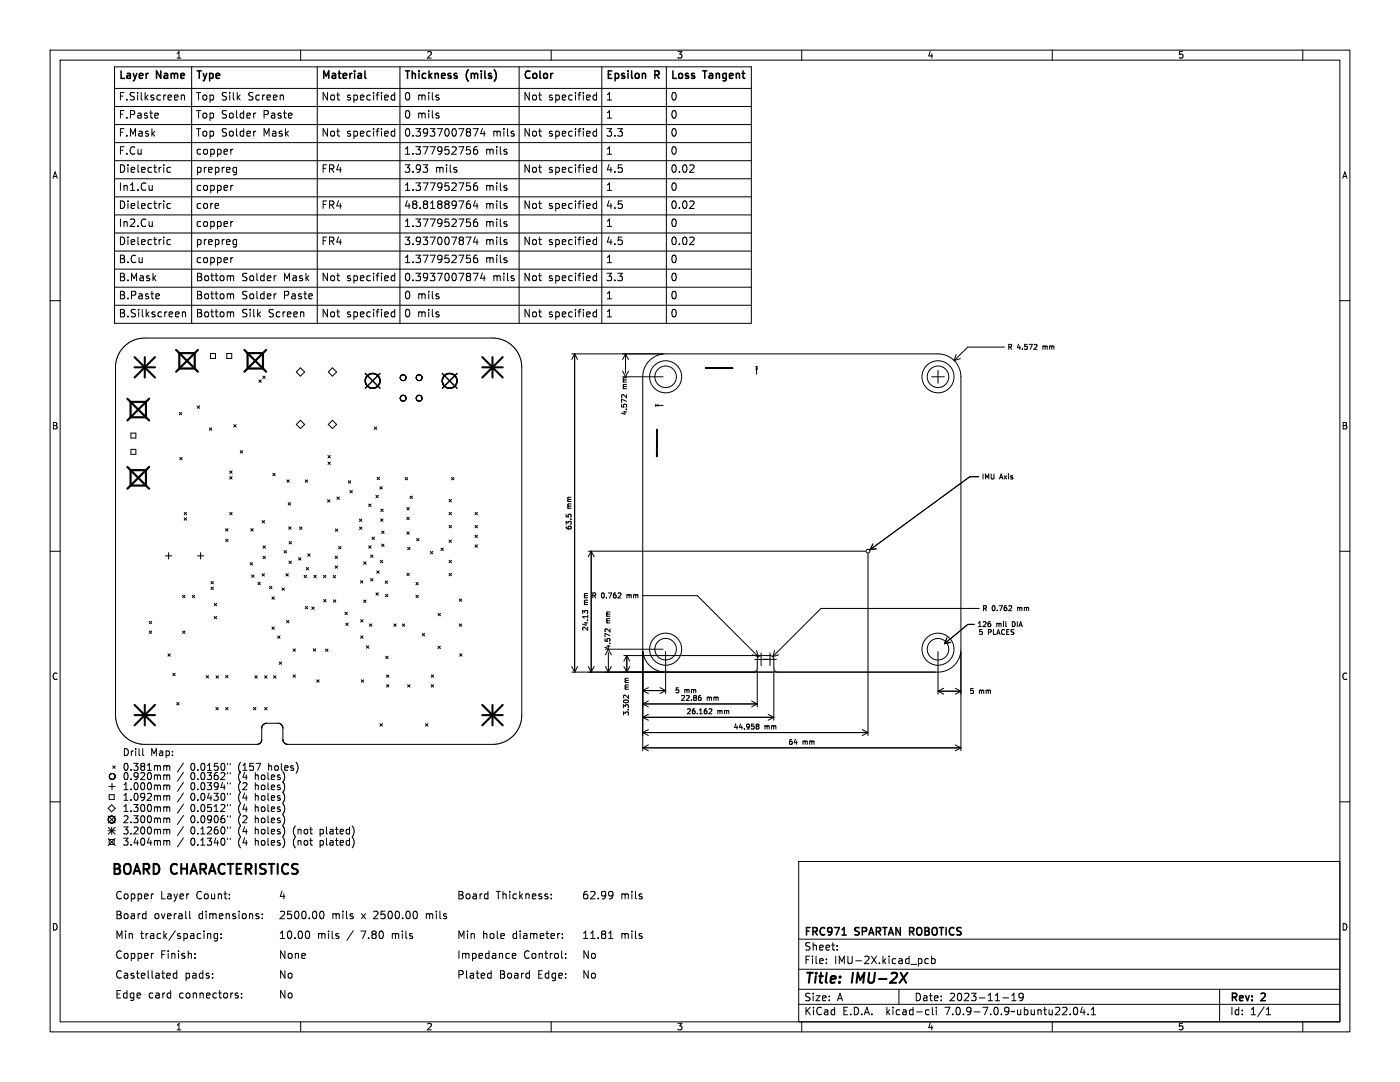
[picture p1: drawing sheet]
<svg xmlns="http://www.w3.org/2000/svg" width="279mm" height="216mm" viewBox="0 0 279 216" stroke-linecap="round" stroke-linejoin="round" font-family="sans-serif">
<defs><g id="words">
<g font-size="2.8">
<text x="22.1" y="175.5">BOARD</text>
<text x="34.2" y="175.5">CHARACTERISTICS</text>
<text x="160.4" y="196.8">Title:</text>
<text x="170.1" y="196.8">IMU-2X</text>
</g>
<g font-size="2.1">
<text x="23.6" y="16.5">Layer</text>
<text x="31.3" y="16.5">Name</text>
<text x="39" y="16.5">Type</text>
<text x="64.1" y="16.5">Material</text>
<text x="80.6" y="16.5">Thickness</text>
<text x="93.1" y="16.5">(mils)</text>
<text x="104.4" y="16.5">Color</text>
<text x="120.9" y="16.5">Epsilon</text>
<text x="130.7" y="16.5">R</text>
<text x="133.7" y="16.5">Loss</text>
<text x="140.5" y="16.5">Tangent</text>
<text x="23.6" y="20.2">F.Silkscreen</text>
<text x="23.6" y="23.8">F.Paste</text>
<text x="39" y="23.8">Top Solder</text>
<text x="39" y="20.2">Top Silk</text>
<text x="49.3" y="20.2">Screen</text>
<text x="52.3" y="23.8">Paste</text>
<text x="64.1" y="20.2">Not</text>
<text x="69" y="20.2">specified</text>
<text x="80.6" y="23.8">0 mils</text>
<text x="80.6" y="20.2">0 mils</text>
<text x="104.4" y="20.2">Not</text>
<text x="109.3" y="20.2">specified</text>
<text x="120.9" y="23.8">1</text>
<text x="120.9" y="20.2">1</text>
<text x="133.7" y="23.8">0</text>
<text x="133.7" y="20.2">0</text>
<text x="23.6" y="27.4">F.Mask</text>
<text x="39" y="27.4">Top Solder</text>
<text x="52.3" y="27.4">Mask</text>
<text x="64.1" y="27.4">Not</text>
<text x="69" y="27.4">specified</text>
<text x="80.6" y="27.4">0.3937007874</text>
<text x="98.1" y="27.4">mils</text>
<text x="104.4" y="27.4">Not</text>
<text x="109.3" y="27.4">specified</text>
<text x="120.9" y="27.4">3.3</text>
<text x="133.7" y="27.4">0</text>
<text x="23.6" y="31">F.Cu</text>
<text x="23.6" y="34.6">Dielectric</text>
<text x="39" y="31">copper</text>
<text x="39" y="34.6">prepreg</text>
<text x="64.1" y="34.6">FR4</text>
<text x="80.6" y="31">1.377952756</text>
<text x="80.6" y="34.6">3.93</text>
<text x="86.7" y="34.6">mils</text>
<text x="96.7" y="31">mils</text>
<text x="104.4" y="34.6">Not</text>
<text x="109.3" y="34.6">specified</text>
<text x="120.9" y="34.6">4.5</text>
<text x="120.9" y="31">1</text>
<text x="133.7" y="31">0</text>
<text x="133.7" y="34.6">0.02</text>
<text x="23.6" y="38.2">In1.Cu</text>
<text x="23.6" y="41.8">Dielectric</text>
<text x="39" y="38.2">copper</text>
<text x="39" y="41.8">core</text>
<text x="64.1" y="41.8">FR4</text>
<text x="80.6" y="41.8">48.81889764</text>
<text x="80.6" y="38.2">1.377952756</text>
<text x="96.7" y="41.8">mils</text>
<text x="96.7" y="38.2">mils</text>
<text x="104.4" y="41.8">Not</text>
<text x="109.3" y="41.8">specified</text>
<text x="120.9" y="38.2">1</text>
<text x="120.9" y="41.8">4.5</text>
<text x="133.7" y="41.8">0.02</text>
<text x="133.7" y="38.2">0</text>
<text x="23.6" y="45.4">In2.Cu</text>
<text x="39" y="45.4">copper</text>
<text x="80.6" y="45.4">1.377952756</text>
<text x="96.7" y="45.4">mils</text>
<text x="120.9" y="45.4">1</text>
<text x="133.7" y="45.4">0</text>
<text x="23.6" y="52.6">B.Cu</text>
<text x="23.6" y="49">Dielectric</text>
<text x="39" y="52.6">copper</text>
<text x="39" y="49">prepreg</text>
<text x="64.1" y="49">FR4</text>
<text x="80.6" y="49">3.937007874</text>
<text x="80.6" y="52.6">1.377952756</text>
<text x="96.7" y="49">mils</text>
<text x="96.7" y="52.6">mils</text>
<text x="104.4" y="49">Not</text>
<text x="109.3" y="49">specified</text>
<text x="120.9" y="52.6">1</text>
<text x="120.9" y="49">4.5</text>
<text x="133.7" y="49">0.02</text>
<text x="133.7" y="52.6">0</text>
<text x="23.6" y="56.3">B.Mask</text>
<text x="23.6" y="59.9">B.Paste</text>
<text x="39" y="59.9">Bottom</text>
<text x="39" y="56.3">Bottom</text>
<text x="48.1" y="59.9">Solder</text>
<text x="48.1" y="56.3">Solder</text>
<text x="56.4" y="59.9">Paste</text>
<text x="56.4" y="56.3">Mask</text>
<text x="64.1" y="56.3">Not</text>
<text x="69" y="56.3">specified</text>
<text x="80.6" y="59.9">0 mils</text>
<text x="80.6" y="56.3">0.3937007874</text>
<text x="98.1" y="56.3">mils</text>
<text x="104.4" y="56.3">Not</text>
<text x="109.3" y="56.3">specified</text>
<text x="120.9" y="59.9">1</text>
<text x="120.9" y="56.3">3.3</text>
<text x="133.7" y="56.3">0</text>
<text x="133.7" y="59.9">0</text>
<text x="23.6" y="63.5">B.Silkscreen</text>
<text x="39" y="63.5">Bottom</text>
<text x="48.1" y="63.5">Silk</text>
<text x="53.4" y="63.5">Screen</text>
<text x="64.1" y="63.5">Not</text>
<text x="69" y="63.5">specified</text>
<text x="80.6" y="63.5">0 mils</text>
<text x="104.4" y="63.5">Not</text>
<text x="109.3" y="63.5">specified</text>
<text x="120.9" y="63.5">1</text>
<text x="133.7" y="63.5">0</text>
<text x="22.9" y="179.9">Copper</text>
<text x="32.1" y="179.9">Layer</text>
<text x="39.5" y="179.9">Count:</text>
<text x="55.5" y="179.9">4</text>
<text x="91.1" y="179.9">Board</text>
<text x="99" y="179.9">Thickness:</text>
<text x="116" y="179.9">62.99</text>
<text x="123.9" y="179.9">mils</text>
<text x="22.9" y="183.9">Board</text>
<text x="30.8" y="183.9">overall</text>
<text x="39.9" y="183.9">dimensions:</text>
<text x="55.5" y="183.9">2500.00</text>
<text x="66.2" y="183.9">mils</text>
<text x="72.4" y="183.9">x</text>
<text x="75.1" y="183.9">2500.00</text>
<text x="85.8" y="183.9">mils</text>
<text x="22.9" y="187.8">Min</text>
<text x="22.9" y="191.8">Copper</text>
<text x="28.1" y="187.8">track/spacing:</text>
<text x="32.1" y="191.8">Finish:</text>
<text x="55.5" y="191.8">None</text>
<text x="55.5" y="187.8">10.00</text>
<text x="63.4" y="187.8">mils</text>
<text x="69.5" y="187.8">/</text>
<text x="72.6" y="187.8">7.80</text>
<text x="79" y="187.8">mils</text>
<text x="91.1" y="191.8">Impedance</text>
<text x="91.1" y="187.8">Min</text>
<text x="96.3" y="187.8">hole</text>
<text x="102.6" y="187.8">diameter:</text>
<text x="104.5" y="191.8">Control:</text>
<text x="116" y="187.8">11.81</text>
<text x="116" y="191.8">No</text>
<text x="123.9" y="187.8">mils</text>
<text x="160.4" y="189.9">Sheet:</text>
<text x="160.4" y="187.1">FRC971</text>
<text x="170.7" y="187.1">SPARTAN ROBOTICS</text>
<text x="22.9" y="195.7">Castellated</text>
<text x="36.9" y="195.7">pads:</text>
<text x="55.5" y="195.7">No</text>
<text x="91.1" y="195.7">Plated</text>
<text x="99.7" y="195.7">Board</text>
<text x="107.6" y="195.7">Edge:</text>
<text x="116" y="195.7">No</text>
<text x="160.4" y="192.6">File:</text>
<text x="166.5" y="192.6">IMU-2X.kicad_pcb</text>
<text x="22.9" y="199.7">Edge</text>
<text x="29.7" y="199.7">card</text>
<text x="36" y="199.7">connectors:</text>
<text x="55.5" y="199.7">No</text>
<text x="160.4" y="202.8">KiCad</text>
<text x="160.4" y="200">Size:</text>
<text x="167" y="200">A</text>
<text x="168.1" y="202.8">E.D.A.</text>
<text x="177" y="202.8">kicad-cli</text>
<text x="182.4" y="200">Date:</text>
<text x="188.9" y="202.8">7.0.9-7.0.9~ubuntu22.04.1</text>
<text x="189.4" y="200">2023-11-19</text>
<text x="245.4" y="200.2">Rev:</text>
<text x="245.4" y="202.8">Id:</text>
<text x="249.5" y="202.8">1/1</text>
<text x="251.8" y="200.2">2</text>
</g>
<g font-size="1.8">
<text x="35" y="11.9">1</text>
<text x="85" y="11.9">2</text>
<text x="135" y="11.9">3</text>
<text x="185" y="11.9">4</text>
<text x="235" y="11.9">5</text>
<text x="10.3" y="35.9">A</text>
<text x="267.7" y="35.9">A</text>
<text x="10.3" y="85.9">B</text>
<text x="267.7" y="85.9">B</text>
<text x="10.3" y="135.9">C</text>
<text x="267.7" y="135.9">C</text>
<text x="10.3" y="185.9">D</text>
<text x="267.7" y="185.9">D</text>
<text x="35" y="205.8">1</text>
<text x="85" y="205.8">2</text>
<text x="135" y="205.8">3</text>
<text x="185" y="205.8">4</text>
<text x="235" y="205.8">5</text>
</g>
<g font-size="1.4">
<text x="201" y="70">R</text>
<text x="203" y="70">4.572</text>
<text x="208.3" y="70">mm</text>
<text x="125.3" y="77.7" transform="rotate(-90 125.3 77.7)">mm</text>
<text x="125.3" y="83" transform="rotate(-90 125.3 83)">4.572</text>
<text x="195.8" y="95.8">IMU</text>
<text x="199.5" y="95.8">Axis</text>
<text x="114.3" y="101.5" transform="rotate(-90 114.3 101.5)">mm</text>
<text x="114.3" y="105.9" transform="rotate(-90 114.3 105.9)">63.5</text>
<text x="117.9" y="119.6">R</text>
<text x="120" y="119.6">0.762</text>
<text x="125.3" y="119.6">mm</text>
<text x="117.6" y="120.7" transform="rotate(-90 117.6 120.7)">mm</text>
<text x="122" y="124.4" transform="rotate(-90 122 124.4)">mm</text>
<text x="195" y="125.3">126</text>
<text x="195.9" y="122.1">R</text>
<text x="197.9" y="122.1">0.762</text>
<text x="198.8" y="125.3">mil</text>
<text x="202.2" y="125.3">DIA</text>
<text x="203.2" y="122.1">mm</text>
<text x="117.6" y="126" transform="rotate(-90 117.6 126)">24.13</text>
<text x="122" y="129.7" transform="rotate(-90 122 129.7)">4.572</text>
<text x="195.2" y="126.7">5</text>
<text x="197.2" y="126.7">PLACES</text>
<text x="125.7" y="137.7" transform="rotate(-90 125.7 137.7)">mm</text>
<text x="125.7" y="143" transform="rotate(-90 125.7 143)">3.302</text>
<text x="134.6" y="138.5">5</text>
<text x="135.7" y="140">22.86</text>
<text x="136.6" y="138.5">mm</text>
<text x="136.9" y="142.7">26.162</text>
<text x="141" y="140">mm</text>
<text x="143.1" y="142.7">mm</text>
<text x="193.4" y="138.6">5</text>
<text x="195.4" y="138.6">mm</text>
<text x="146.3" y="145.8">44.958</text>
<text x="152.5" y="145.8">mm</text>
<text x="157.2" y="148.8">64</text>
<text x="160.1" y="148.8">mm</text>
</g>
</g></defs>
<g fill="none" stroke="#000" stroke-width=".2">
<path d="M10 10h259.4v195.9h-259.4zM12 12h255.4v191.9h-255.4zM22.9 13.3h127v51.2h-127zM22.9 17.6h127M36.2 19.1l.2-.1h.3l.1 1M36.2 19v1M38.2 13.3v51.2M56.5 19l.1 1M60 10v2M63.3 13.3v51.2M78.8 18.5v1.5M78.8 19h-.5l-.2 .2 .1 .7h.6"/>
<path d="M79.8 13.3v51.2M87.4 19.5l.2 .2-.2 .3M87.4 19h.2M103.6 13.3v51.2M110 10v2M119.1 19h-.5l-.3 .2 .2 .7h.6M119.1 18.5v1.5M120.1 13.3v51.2M133 13.3v51.2M160 10v2M210 10v2M260 10v2"/>
<path d="M22.9 21.2h127M22.9 28.5h127M22.9 35.7h127M22.9 39.3h127M22.9 32.1h127M22.9 24.9h127M30.4 37v1M30.4 37.8l-.1 .1M31.4 22.6l.2 .3-.7 .2M31.5 23.5l-.1 .1M34 33.5l-.4-.1-.3 .3 .2 .6h.5M46.5 37l-.4 .3"/>
<path d="M46.5 29.8l-.4 .3M46.8 33.4l.4 .1M47.2 33.4v1.2l-.1 .2-.4 .1M47.2 34.3l-.4 .1M51.1 22.6l-.4 .1M51.1 26.2l-.4 .1M58.2 22.6l.1 .3-.7 .2M78.8 25.7v1.5M78.8 26.2h-.5l-.2 .3 .1 .6h.6M84.4 32.9h.9l-.5 .6M85.3 33.6v.6M87.4 23.1l.2 .2-.2 .3"/>
<path d="M87.4 22.6h.2M91 33.9l.2 .2-.2 .3M91 33.4l.1 .1M93.1 36.5h.7M93.1 29.3h.7M93.3 29.8h.3l.3 .3-.1 .5-.5 .2M93.3 37.1h.3l.3 .2-.1 .6-.5 .1M94.4 25.7h1l-.6 1.5M95.2 29.3h-.4a1.01 1.01 0 0 0 0 1.5l.5-.2v-.5l-.2-.3h-.3l-.3 .3M95.2 36.5l-.4 .1a1.01 1.01 0 0 0 0 1.4l.5-.2v-.5l-.2-.2h-.3l-.3 .2M96.3 25.6l-.4 1.1h.9M96.6 26.2v1"/>
<path d="M101 30.3l.2 .2-.2 .3M101 37.5l.2 .2-.2 .3M101 37l.1 .1M101 29.8h.1M102.4 26.7l.2 .2-.2 .3M102.4 26.2h.2M119.1 26.2h-.5l-.3 .3 .2 .6h.6M119.1 25.7v1.5M119.1 32.9v1.5M119.1 33.5l-.5-.1-.3 .3 .2 .6h.6M138.4 33l.1 .2-.1 .3-.8 .9h.9M10 60h2"/>
<path d="M22.9 42.9h127M22.9 57.3h127M22.9 50.1h127M22.9 53.7h127M22.9 46.5h127M30.4 44.2v1M30.4 45.1h-.1M31.3 58.6l.4 .1 .1 .3-.7 .1M31.7 59.6h-.4M34 40.7l-.4-.1-.3 .3 .2 .6h.5M34 47.9l-.4-.1-.3 .3 .2 .6h.5M46.2 58.6l.4 .2v.8"/>
<path d="M46.2 55l.4 .2v.8M46.5 51.4l-.4 .3M46.5 44.2l-.4 .3M46.8 47.8l.4 .1M47.2 47.8v1.2l-.1 .2-.4 .1M47.2 48.7l-.4 .1M55.1 58.6l-.3 .2M55.1 55l-.3 .2M62.3 58.7v.3l-.7 .1M78.8 54.5v1.5M78.8 55.1l-.5-.1-.2 .3 .1 .6h.6M87.4 59.1l.2 .2-.2 .3"/>
<path d="M87.4 58.6l.2 .1M93 47.3h1l-.7 1.5M93.1 43.7h.7M93.1 50.9h.7M93.3 44.3h.3l.3 .3-.1 .5-.5 .1M93.3 51.5h.3l.3 .3-.1 .5-.5 .1M93.3 40.7h.5l.1 .3-.1 .5-.5 .1M93.8 40.1l-.5 .1M94.4 54.5h1l-.6 1.5M94.8 47.2l-.3 1.1h.9M94.8 40l-.3 1.1h.9M95.2 43.7l-.4 .1a1.01 1.01 0 0 0 0 1.4l.5-.1v-.5l-.2-.3h-.5l-.1 .3"/>
<path d="M95.2 50.9l-.4 .1a1.01 1.01 0 0 0 0 1.4l.5-.1v-.5l-.2-.3h-.3l-.3 .3M95.2 40.6v1M95.2 47.8v1M96.3 54.4l-.4 1.1h.9M96.6 55v1M101 44.7l.2 .2-.2 .3M101 48.3l.2 .2-.2 .3M101 41.1l.2 .2-.2 .3M101 51.9l.2 .2-.2 .3M101 44.2l.1 .1M101 40.6l.1 .1M101 47.8l.1 .1"/>
<path d="M101 51.4l.1 .1M102.4 55.5l.2 .2-.2 .3M102.4 55l.2 .1M119.1 40.7l-.5-.1-.3 .3 .2 .6h.6M119.1 55.1l-.5-.1-.3 .3 .2 .6h.6M119.1 40.1v1.5M119.1 47.3v1.5M119.1 54.5v1.5M119.1 47.9l-.5-.1-.3 .3 .2 .6h.6M138.4 40.2l.1 .2-.1 .3-.8 .9h.9M138.4 47.4l.1 .2-.1 .4-.8 .8h.9M267.4 60h2"/>
<path d="M22.9 60.9h127M36.4 62.2v1M36.4 62.4l.2-.2 .4 .1v.9M42 70.5h1v1h-1zM45.3 70.5h.9v1h-.9zM46.2 62.2l.4 .2v.8M51.7 75.8l.5 .5M52.2 75.8l-.5 .5M52.4 75l.5 .5M52.9 75l-.5 .5M60 73.4l.8 .8-.8 .9-.9-.9zM60.6 62.3v.9"/>
<path d="M66.3 73.4l.9 .8-.9 .9-.8-.9zM78.8 62.3l-.5-.1-.2 .3 .1 .7h.6M78.8 61.7v1.5M79.9 75.4h.1M79.9 79.5h.1M79.9 75.4v.1M79.9 79.4v.1M79.9 75.3v.1M79.9 79.5v.1M79.9 75.5h.1M79.9 79.4h.1M79.9 75.3h.1"/>
<path d="M79.9 79.6h.1M79.9 79.3v.1M79.9 79.6v.1M79.9 79.3h.1M79.9 75.2v.1M79.9 75.5v.1M79.9 79.7h.1M79.9 75.6h.1M79.9 75.1v.1M79.9 79.2v.1M79.9 75.1h.1M79.9 79.2h.1"/>
<path d="M79.9 75.6v.1M79.9 79.7l.1 .1M79.9 75.7h.1M80 75.1h-.1M80 75v.1M80 79.1l-.1 .1M80 75.7h.1M80 75h.1M80 79.8h.1M80 79.8l.1 .1M80 79.1h.1M80 75.7v.1"/>
<path d="M80 75.8h.1M80.1 74.9l-.1 .1M80.1 74.9h.1M80.1 79l-.1 .1M80.1 79.9h.1M80.1 75.8v.1M80.1 75.9h.1M80.1 79h.1M80.1 79.9l.1 .1M80.2 74.9h-.1M80.2 75.9h.1M80.2 74.9h.1"/>
<path d="M80.2 78.9l-.1 .1M80.2 80h.1M80.2 78.9h.1M80.2 74.8v.1M80.3 75.9h.1M80.3 78.9h-.1M80.3 78.9h.1M80.3 74.8h-.1M80.3 75.9l.1 .1M80.3 74.8h.1M80.4 76h.1M80.4 78.9h-.1"/>
<path d="M80.4 74.8h-.1M80.4 78.9h.1M80.4 74.8h.1M80.5 78.9h.1M80.5 74.8h.1M80.5 78.9h-.1M80.5 74.8h-.1M80.5 76h.1M80.6 74.8h.1M80.6 78.9h.1M80.6 75.9l-.1 .1M80.6 75.9h.1"/>
<path d="M80.7 74.8h.1M80.7 78.9h.1M80.7 75.9h-.1M80.7 74.8v.1M80.7 80h-.1M80.7 74.9h.1M80.7 78.9l.1 .1M80.7 80h.1M80.7 75.9h.1M80.8 74.9h.1M80.8 79.9l-.1 .1M80.8 75.8l-.1 .1"/>
<path d="M80.8 79h.1M80.8 75.8h.1M80.8 79l.1 .1M80.8 79.9h.1M80.9 74.9v.1M80.9 75.8h-.1M80.9 75.8h.1M80.9 79.8l-.1 .1M80.9 75.7v.1M80.9 79.1h.1M80.9 79.1l.1 .1M80.9 79.8h.1"/>
<path d="M80.9 75.7h.1M80.9 75h.1M80.9 75l.1 .1M81 75.1h.1M81 75.7h-.1M81 79.7l-.1 .1M81 79.2h.1M81 79.2v.1M81 79.7h.1M81 75.6v.1M81 75.1v.1M81 75.2h.1"/>
<path d="M81 75.5v.1M81 79.6v.1M81 75.5h.1M81 75.2v.1M81 79.3h.1M81 75.3h.1M81 79.6h.1M81 79.3v.1M81 79.5v.1M81 79.4h.1M81 79.4v.1M81 79.5h.1"/>
<path d="M81 75.3v.1M81 75.4v.1M81 75.4h.1M83.1 75.4h.1M83.1 79.5h.1M83.1 75.4v.1M83.1 79.4v.1M83.1 75.3v.1M83.1 75.3h.1M83.1 79.5v.1M83.1 79.4h.1M83.1 75.5h.1"/>
<path d="M83.1 79.6h.1M83.1 79.3v.1M83.1 75.2v.1M83.1 79.6v.1M83.1 79.3h.1M83.1 75.5v.1M83.1 75.2h.1M83.1 75.1v.1M83.1 79.2v.1M83.1 75.6v.1M83.1 79.7h.1M83.1 75.1h.1"/>
<path d="M83.1 75.7h.1M83.1 79.7l.1 .1M83.1 79.2h.1M83.2 75l-.1 .1M83.2 79.1l-.1 .1M83.2 75.7h.1M83.2 75h.1M83.2 79.8h.1M83.2 75.7v.1M83.2 79.8l.1 .1M83.2 79.1h.1M83.2 75.8h.1"/>
<path d="M83.3 74.9l-.1 .1M83.3 79.9h.1M83.3 79l-.1 .1M83.3 75.8h.1M83.3 74.9h.1M83.3 79.9l.1 .1M83.3 75.8l.1 .1M83.3 79h.1M83.4 78.9l-.1 .1M83.4 75.9h.1M83.4 74.9h-.1M83.4 80h.1"/>
<path d="M83.4 78.9h.1M83.4 74.8v.1M83.4 74.8h.1M83.5 78.9h-.1M83.5 75.9h.1M83.5 74.8h-.1M83.5 75.9l.1 .1M83.5 74.8h.1M83.5 78.9h.1M83.6 74.8h-.1M83.6 78.9h-.1M83.6 76h.1"/>
<path d="M83.6 74.8h.1M83.6 78.9h.1M83.7 74.8h.1M83.7 78.9h.1M83.7 76h-.1M83.7 76h.1M83.8 74.8h.1M83.8 75.9l-.1 .1M83.8 78.9h.1M83.8 75.9h.1M83.9 74.8h.1M83.9 74.8v.1"/>
<path d="M83.9 80h-.1M83.9 75.9h-.1M83.9 78.9h.1M83.9 78.9l.1 .1M83.9 75.9h.1M83.9 74.9h.1M83.9 80h.1M84 74.9h.1M84 79.9l-.1 .1M84 75.8l-.1 .1M84 79h.1M84 75.8h.1"/>
<path d="M84 79l.1 .1M84 79.9h.1M84 74.9l.1 .1M84.1 75.8h-.1M84.1 75.8h.1M84.1 75.7v.1M84.1 79.8l-.1 .1M84.1 79.1h.1M84.1 79.1l.1 .1M84.1 75.7h.1M84.1 75h.1M84.1 79.8h.1"/>
<path d="M84.1 75v.1M84.1 75.1h.1M84.2 75.7h-.1M84.2 79.7l-.1 .1M84.2 75.1h.1M84.2 79.2h.1M84.2 79.2v.1M84.2 75.6v.1M84.2 79.7h.1M84.2 75.1v.1M84.2 75.2h.1M84.2 75.5v.1"/>
<path d="M84.2 79.3h.1M84.2 79.6v.1M84.2 75.2v.1M84.2 75.5h.1M84.2 79.6h.1M84.2 75.3h.1M84.2 79.3v.1M84.2 79.5v.1M84.2 79.4h.1M84.2 75.3v.1M84.2 79.4v.1M84.2 79.5h.1"/>
<path d="M84.2 75.4v.1M84.2 75.4h.1M87.4 62.7l.2 .2-.2 .3M87.4 62.2l.2 .1M114.1 70.6h18.2M114.7 70.6v63.5M114.7 70.6l.6 1.1M114.7 70.6l-.6 1.1M119.1 62.3l-.5-.1-.3 .3 .2 .7h.6M119.1 61.7v1.5M124.3 75.2h8M124.3 74.1l.5 1.1 .6-1.1"/>
<path d="M124.8 70.6v3.9M124.8 70.6l.6 1.1M124.8 70.6l-.5 1.1M125 78.8v.6l-.7-.6-.2 .1-.1 .3M140.8 73.4h.1M140.8 73.4v.1M140.8 73.5h.1M140.8 73.3v.1M140.8 73.3h.1M140.9 73.5h.1M140.9 73.4v.1M140.9 73.4h.1"/>
<path d="M141 73.4h.1M141 73.5h.1M141 73.4v.1M141.1 73.4h.1M141.1 73.5h.1M141.1 73.4l.1 .1M141.2 73.5h-.1M141.2 73.5h.1M141.2 73.4v.1M141.3 73.4h.1M141.3 73.3h.1M141.3 73.3v.2"/>
<path d="M141.4 73.4h.1M141.4 73.5h.1M141.4 73.4v.1M141.5 73.3v.2M141.5 73.4h.1M141.6 73.4v.1M141.6 73.4h.1M141.6 73.3v.1M141.6 73.5h.1M141.8 73.3h.1M141.8 73.4v.1M141.8 73.4h.1"/>
<path d="M141.9 73.4h.1M141.9 73.5h.1M141.9 73.3h.1M142 73.4h.1M142 73.3h.1M142.1 73.3h.1M142.1 73.4h.1M142.2 73.4v.1h-.2l.1-.1M142.2 73.4h-.1M142.4 73.4v.1M142.5 73.4v.1M142.5 73.4h.1"/>
<path d="M142.5 73.5h.1M142.6 73.4h.1M142.6 73.5h.1M142.7 73.4h.1M142.7 73.5h.1M142.8 73.3v.1M142.8 73.5h.1M142.9 73.4v.1M142.9 73.4h.1M142.9 73.5h.1M143 73.4v.1M143 73.4h.1"/>
<path d="M143.1 73.5h.1M143.1 73.4h.1M143.1 73.4v.1M143.2 73.4h.1M143.2 73.3v.1M143.2 73.5h.1M143.3 73.5h.1M143.3 73.4h.1M143.3 73.4h-.1M143.4 73.5h.1M143.4 73.4h.1M143.4 73.3v.2"/>
<path d="M143.6 73.3v.2M143.6 73.3h.1M143.6 73.3v.1M143.6 73.5h.1M143.6 73.4v.1M143.6 73.4h.1M143.7 73.4h.1M143.7 73.5h.1M143.8 73.5h.1M143.8 73.4h.1M143.9 73.3v.2M143.9 73.3h.1"/>
<path d="M144 73.4v.1M144 73.4h.1M144 73.5h.1M144.1 73.4v.1M144.1 73.4h.1M144.2 73.4h.1M144.2 73.4v.1M144.2 73.5h.1M144.3 73.5h.1M144.5 73.4v.1M144.6 73.4v.1M144.6 73.3v.1"/>
<path d="M144.6 73.5h.1M144.8 73.4v.1M144.8 73.4h.1M144.9 73.3h.1M144.9 73.3v.2M144.9 73.4h.1M144.9 73.5h.1M145 73.5h.1M145 73.4h.1M145 73.4v.1M145 73.3v.2M145.1 73.4h.1"/>
<path d="M145.1 73.4v.1M145.2 73.3v.2M145.2 73.5h.1M145.2 73.4h.1M145.3 73.4h.1M145.3 73.5h.1M145.3 73.4v.1M145.4 73.4v.1M145.4 73.4h.1M145.5 73.4h.1M145.5 73.4v.1M145.5 73.5h.1"/>
<path d="M145.5 73.4h-.1M145.6 73.4h.1M145.6 73.4h-.1M145.6 73.4v.1M145.6 73.5h.1M145.7 73.4v.1M145.7 73.4h.1M145.7 73.5h.1M145.8 73.4h.1M145.8 73.5h.1M145.8 73.4h-.1M145.8 73.4v.1"/>
<path d="M145.9 73.4h.1M146 73.4v.1M146 73.4h.1M146 73.5h.1M146.1 73.4h-.1M146.1 73.4v.1M146.1 73.5h.1M146.1 73.4h.1M146.2 73.4h.1M146.2 73.3v.2M146.2 73.5h.1M150.9 73.2h.2l-.2 .5h.2z"/>
<path d="M151 73.4v1.3M185.9 75.2h2.6M187.2 73.9v2.6M190.8 70.7l-.4 1.3M191.6 71.6l-1.2 .4M200.5 69.3h-7.4l-2.7 2.7M206.8 68.8l.1 .3-.6 .6h.6M26.1 86.4h1v1h-1zM26.1 89.7h1v1h-1zM35.8 82.3l.5 .5M35.9 91.3l.5 .5M36.3 82.3l-.5 .5"/>
<path d="M36.4 91.3l-.5 .5M39.3 81l.5 .5M39.8 81l-.5 .5M41.8 85.4l.5 .5M42.3 85.4l-.5 .5M45.8 95.1l.5 .5M45.8 94l.5 .5M46.3 95.1l-.5 .5M46.3 94l-.5 .5M46.6 84.7l.5 .5M47.1 84.7l-.5 .5M47.9 89.9l.5 .5"/>
<path d="M48.4 89.9l-.5 .5M54.4 94.5l.5 .4M54.9 94.5l-.5 .4M57.3 95.8l.4 .4M57.7 95.8l-.4 .4M60 83.9l.8 .8-.8 .8-.9-.8zM60.9 95.8l.5 .4M61.4 95.8l-.5 .4M65.4 99.7l.5 .5M65.5 92.2l.4 .5M65.5 90.9l.4 .5M65.9 99.7l-.5 .5"/>
<path d="M65.9 92.2l-.4 .5M65.9 90.9l-.4 .5M66.3 83.9l.9 .8-.9 .8-.8-.8zM67.2 99.2l.5 .4M67.7 99.2l-.5 .4M69.5 95.9l.5 .5M69.8 97.9l.5 .4M70 95.9l-.5 .5M70.3 97.9l-.5 .4M74.7 85.2l.5 .5M75 98.8l.5 .5M75.2 85.2l-.5 .5"/>
<path d="M75.3 95.2l.4 .5M75.5 98.8l-.5 .5M75.7 95.2l-.4 .5M75.8 97.1l.5 .5M76.3 97.1l-.5 .5M80.3 80h.1M80.4 80h.1M80.5 80h.1M80.6 80h-.1M80.6 80h.1M80.9 95.3l.4 .5M81.3 95.3l-.4 .5"/>
<path d="M81.8 99l.5 .5M82.3 99l-.5 .5M83.5 80h.1M83.6 80h.1M83.7 80h-.1M83.7 80h.1M83.8 80h-.1M83.8 80h.1M89.6 99.6l.5 .5M90.1 95.3l.5 .5M90.1 99.6l-.5 .5M90.6 95.3l-.5 .5"/>
<path d="M130.8 80.8v.2l.5-.2v.2zM131 88.3h.1M131 91.1h.1M131 89.8v.1M131 90h.1M131 90.1h.1M131 90.6h.1M131 90.4h.1M131 89.1h.1M131 88.5h.1M131 88h.1M131 87.3h.1"/>
<path d="M131 87h.1M131 86.9h.1M131 85.7h.1M131 87v.1M131 89.9h.1M131 89.8h.1M131 89.7h.1v.2l-.1-.1M131 89.7v.1M131 90.7h.1M131 85.7v.1M131 85.9h.1M131 85.9v.1"/>
<path d="M131 86.1v.1M131 86.3h.1M131 86.4h.1M131 86.6v.1M131 86.7h.1M131 86.9v.1M131 87.8h.1M131 87.9h.1M131 88.9h.1M131 89h.1M131 89.4h.1M131 90.3h.1"/>
<path d="M131 90.5h.1M131 90.8v.1M131 90.9v.1M131 91h.1M131 90.9h.2M131 90.9h.1M131 87.1h.1M131 86.8v.1M131 86.5h.1M131 86.4v.1M131 86.2h.1M131 86.1h.1"/>
<path d="M131 86v.1M131 85.8h.1M131 89.2h.1M131 86.8h.1M131 87.7h.1M131 88.1h.1M131 88.2h.1M131 88.6v.1M131 88.8v.1M131 89.3h.1M131 90.8h.1M131 90.6l.1 .1"/>
<path d="M131 88.7h.1M131 86.6h.1M131 85.8v.1M131.1 91h.1M131.1 90.9h-.1M131.1 90.8h-.1M131.1 90.5h.1M131.1 89.4h.1M131.1 89.3h.1M131.1 88.9h.1M131.1 88.6h.1M131.1 88.3h-.1"/>
<path d="M131.1 88.3h.1M131.1 87.9h.1M131.1 87.1h.1M131.1 87h.1M131.1 86.5h.1M131.1 86.1h.1M131.1 85.8h.1M131.1 86.4h.1M131.1 90.3h.1M131.1 90.3l-.1 .1M131.1 89.2h.1M131.1 89.2h-.1"/>
<path d="M131.1 89h.1M131.1 89h-.1M131.1 88.8h.1M131.1 88.8h-.1M131.1 88.7h.1M131.1 88.6h-.1M131.1 88.2h.1M131.1 88.2h-.1M131.1 87.8h-.1M131.1 87.8h.1M131.1 86.8h.1M131.1 86.8h-.1"/>
<path d="M131.1 86.3l-.1 .1M131.1 86.3h.1M131.1 86.2h.1M131.1 86.1h-.1M131.1 85.9h.1M131.1 85.8h-.1M131.1 90.9h.1M131.1 90.8h.1M131.1 80.9h1.2M131.1 88.6v.1M131.1 86.3v.1M131.1 86.1v.1"/>
<path d="M131.1 85.8v.1M131.1 89.9h.1M131.1 88.1h.1M131.1 87.7h.1M131.1 86.6v.1M131.1 88.8v.1M131.1 87.4v.1M131.1 89.5h.1M131.1 91.1h.1M131.1 90h.1M131.1 86.6h.1M131.1 88.7l-.1 .1"/>
<path d="M131.1 85.7h.1M131.1 89.1h.1M131.1 88.5v.1M131.1 87.6h.1M131.1 87.3h.1M131.1 86.9h.1M131.1 85.7v.1M131.1 86.9v.1M131.1 88.5h.1M131.1 90.8v.1M131.1 90.9v.1M131.1 90.7l-.1 .1"/>
<path d="M131.1 90.7h.1M131.1 89.5h-.1l.1 .1M131.1 87.4h-.1l.1 .1M131.1 86.7h.1M131.2 90.7v.1M131.2 90.5h.1M131.2 86.9h.1M131.2 86.9v.1M131.2 87.9h.1M131.2 87h-.1M195.3 95.1h-1.8l-19.9 14.6M10 110h2"/>
<path d="M33 110.9h1.3M33.7 110.3v1.3M36.4 118.8l.5 .5M36.8 102.2l.4 .5M36.8 103.3l.4 .5M36.9 118.8l-.5 .5M37.2 102.2l-.4 .5M37.2 103.3l-.4 .5M38.4 118.8l.5 .5M38.9 118.8l-.5 .5M39.4 110.9h1.3M40 110.3v1.3"/>
<path d="M42.1 116l.5 .5M42.1 117.2l.5 .4M42.6 116l-.5 .5M42.6 117.2l-.5 .4M45 105.5l.5 .5M45 107.6l.5 .5M45.5 107.6l-.5 .5M45.5 105.5l-.5 .5M45.8 102.2l.5 .5M46.3 102.2l-.5 .5M49.9 112.3l.5 .4M50.1 105.5l.4 .5"/>
<path d="M50.2 114.7l.5 .5M50.4 112.3l-.5 .4M50.5 105.5l-.4 .5M50.7 114.7l-.5 .5M51.5 116.2l.5 .5M52 116.2l-.5 .5M52.3 114.5l.5 .5M52.3 103.9l.5 .4M52.5 108.9l.5 .5M52.5 111l.5 .5M52.8 114.5l-.5 .5M52.8 103.9l-.5 .4"/>
<path d="M53 108.9l-.5 .5M53 111l-.5 .5M53.8 117l.5 .5M54.3 117l-.5 .5M54.3 119.1l.5 .5M54.8 119.1l-.5 .5M56.3 117.3l.5 .5M56.7 109.9l.5 .4M56.8 117.3l-.5 .5M57.1 114.5l.4 .5M57.2 109.9l-.5 .4M57.5 100.3l.5 .5"/>
<path d="M57.5 114.5l-.4 .5M57.6 105.1l.5 .5M57.7 112l.5 .4M57.7 108.1l.5 .4M58 100.3l-.5 .5M58.1 105.1l-.5 .5M58.2 112l-.5 .4M58.2 108.1l-.5 .4M59.6 111.3l.5 .5M59.8 105.2l.5 .4M60.1 111.3l-.5 .5M60.3 105.2l-.5 .4"/>
<path d="M60.7 114.8l.5 .5M61.1 113.2l.5 .5M61.2 114.8l-.5 .5M61.4 110.5l.5 .5M61.6 113.2l-.5 .5M61.9 110.5l-.5 .5M62.6 114.8l.5 .5M63.1 114.8l-.5 .5M64.5 114.8l.5 .5M64.6 119.6l.5 .5M65 114.8l-.5 .5M65.1 119.6l-.5 .5"/>
<path d="M66.5 114.8l.5 .5M66.5 119.7l.5 .5M66.9 112.9l.5 .5M66.9 111l.5 .4M66.9 105.5l.5 .5M67 114.8l-.5 .5M67 119.7l-.5 .5M67.4 111l-.5 .4M67.4 112.9l-.5 .5M67.4 105.5l-.5 .5M67.6 109l.5 .5M68.1 109l-.5 .5"/>
<path d="M71.7 103.6l.5 .5M71.7 105.2l.5 .4M71.9 115.9l.5 .4M72.2 103.6l-.5 .5M72.2 105.2l-.5 .4M72.4 115.9l-.5 .4M72.6 119.7l.5 .5M72.6 112.1l.5 .5M73.1 119.7l-.5 .5M73.1 112.1l-.5 .5M73.6 100.6l.5 .5M73.6 108.9l.5 .5"/>
<path d="M74 115.4l.4 .5M74 110.7l.4 .5M74.1 100.6l-.5 .5M74.1 108.9l-.5 .5M74.2 107.2l.5 .4M74.4 115.4l-.4 .5M74.4 110.7l-.4 .5M74.7 107.2l-.5 .4M75 118.3l.5 .5M75.2 113.9l.5 .5M75.5 118.3l-.5 .5M75.7 113.9l-.5 .5"/>
<path d="M75.9 111.8l.5 .5M76 103.5l.4 .5M76 101.6l.5 .5M76.2 108.6l.4 .4M76.2 106l.4 .5M76.4 111.8l-.5 .5M76.4 103.5l-.4 .5M76.5 101.6l-.5 .5M76.6 106l-.4 .5M76.6 108.6l-.4 .4M76.9 115.9l.5 .5M76.9 118.6l.5 .5"/>
<path d="M77.4 115.9l-.5 .5M77.4 118.6l-.5 .5M81.2 106.1l.5 .5M81.2 101.3l.5 .5M81.2 103.2l.5 .5M81.2 114.4l.5 .5M81.3 109.2l.5 .5M81.7 106.1l-.5 .5M81.7 101.3l-.5 .5M81.7 103.2l-.5 .5M81.7 114.4l-.5 .5M81.8 109.2l-.5 .5"/>
<path d="M83 116.2l.5 .5M83 118.8l.5 .5M83.1 107.4l.5 .5M83.5 118.8l-.5 .5M83.5 116.2l-.5 .5M83.6 107.4l-.5 .5M85.9 110l.5 .5M86.4 110l-.5 .5M88 109.4l.5 .5M88.5 109.4l-.5 .5M89.6 111.8l.5 .5M89.6 102.2l.5 .5"/>
<path d="M89.6 104.8l.5 .5M89.6 107.8l.5 .4M89.6 114.4l.5 .5M90.1 102.2l-.5 .5M90.1 107.8l-.5 .4M90.1 111.8l-.5 .5M90.1 104.8l-.5 .5M90.1 114.4l-.5 .5M91.7 119.5l.5 .5M92.2 119.5l-.5 .5M94.8 104.8l.5 .5M94.8 106.8l.5 .5"/>
<path d="M94.8 102.2l.5 .5M94.8 108.7l.5 .5M95.3 102.2l-.5 .5M95.3 106.8l-.5 .5M95.3 108.7l-.5 .5M95.3 104.8l-.5 .5M113 102.6v.5M113.4 102.8l.2-.2 .4 .2M117.4 110h55.3M118 110v24.1M118 110l.6 1.1M118 110l-.6 1.1"/>
<path d="M123.8 118.4l.1 .3-.6 .6h.6M128.2 118.9h11l12.2 12.1M173.2 110.5v36.3M174.2 108.5l-.6 1.2M174.9 109.5l-1.3 .2M267.4 110h2M29.8 125.9l.5 .5M29.8 124l.5 .5M30.3 124l-.5 .5M30.3 125.9l-.5 .5M33.5 130.5l.5 .4M34 130.5l-.5 .4"/>
<path d="M34.5 134.3l.5 .5M35 134.3l-.5 .5M36.4 125.9l.5 .5M36.9 125.9l-.5 .5M41.1 134.8l.5 .5M41.6 134.8l-.5 .5M42.8 120.4l.4 .5M42.8 123l.4 .5M43.1 134.8l.5 .5M43.2 123l-.4 .5M43.2 120.4l-.4 .5M43.6 134.8l-.5 .5"/>
<path d="M45 134.8l.5 .5M45.5 134.8l-.5 .5M50.9 134.8l.4 .5M51.3 134.8l-.4 .5M52.8 134.8l.5 .5M53.3 134.8l-.5 .5M54.3 125.1l.5 .5M54.6 134.8l.5 .5M54.8 125.1l-.5 .5M55.1 134.8l-.5 .5M55.4 126.9l.5 .5M55.7 132.1l.5 .5"/>
<path d="M55.9 126.9l-.5 .5M56.2 132.1l-.5 .5M57.2 123.8l.5 .5M57.7 123.8l-.5 .5M58.5 134.7l.5 .5M58.5 129.5l.5 .5M59 134.7l-.5 .5M59 129.5l-.5 .5M60.9 121l.5 .5M61.4 121l-.5 .5M62.2 121.1l.5 .5M62.5 129.4l.5 .5"/>
<path d="M62.7 121.1l-.5 .5M63 129.4l-.5 .5M63.2 135.7l.5 .4M63.7 135.7l-.5 .4M65 129.5l.5 .5M65.5 129.5l-.5 .5M68.8 122.2l.5 .4M69 124.3l.5 .5M69.3 122.2l-.5 .4M69.5 124.3l-.5 .5M72 123.6l.5 .5M72 126.9l.5 .5"/>
<path d="M72.1 135.6l.5 .5M72.5 126.9l-.5 .5M72.5 123.6l-.5 .5M72.6 135.6l-.5 .5M73.1 128.9l.5 .5M73.6 128.9l-.5 .5M73.7 124.5l.5 .5M74.2 124.5l-.5 .5M77 130.9l.5 .5M77.1 136.6l.5 .5M77.1 134.7l.5 .5M77.5 130.9l-.5 .5"/>
<path d="M77.6 134.7l-.5 .5M77.6 136.6l-.5 .5M78.6 124.5l.5 .5M79.1 124.5l-.5 .5M80.3 124.5l.5 .5M80.8 124.5l-.5 .5M81.3 136.6l.5 .5M81.8 136.6l-.5 .5M84.3 126.4l.5 .5M84.8 126.4l-.5 .5M86 136.6l.5 .5M86 134.7l.5 .5"/>
<path d="M86.5 136.6l-.5 .5M86.5 134.7l-.5 .5M87.4 128.9l.5 .5M87.4 122.4l.5 .5M87.9 128.9l-.5 .5M87.9 122.4l-.5 .5M91.7 124.5l.4 .5M91.7 130.5l.5 .4M92.1 124.5l-.4 .5M92.2 130.5l-.5 .4M114.1 134.1h73.1a4.6 4.6 0 0 0 4.6-4.6v-54.3a4.6 4.6 0 0 0-4.6-4.6h-54.4a4.6 4.6 0 0 0-4.5 4.6v54.3a4.6 4.6 0 0 0 4.5 4.6M114.1 133l.6 1.1"/>
<path d="M115.3 133l-.6 1.1M117.3 122.3v-.3l-.2-.2-.3 .1-.1 .2-.4-.3v.6M117.4 133l.6 1.1M118.6 133l-.6 1.1M120.8 129.5h11.5M120.8 133l.6 1.1M120.8 130.7l.6-1.2 .6 1.2M121.4 130.2v3.9M121.7 125.5v.6l-.7-.6-.2 .1-.1 .3M122 133l-.6 1.1M124.5 130.8h29.2l.3 .1 .4 .4v2.2l.3 .4 .5 .2M124.5 133l.6 1.1"/>
<path d="M125.1 130.8v3.3M125.1 130.8l.6 1.1M125.1 130.8l-.6 1.1M125.4 138.7v.6l-.7-.6-.2 .1-.1 .3M125.7 133l-.6 1.1M128.3 130v19.8M128.3 137.8h4.5M128.3 137.8l1.1 .6M129.4 139.9l-1.1 .6M129.4 137.2l-1.1 .6M131.7 137.2l1.1 .6M132.8 130v8.4"/>
<path d="M132.8 137.8l-1.1 .6M139.6 139.1l.3 .2v.4l-.3 .1M139.8 138.8h-.2M150 139.9l1.1 .6M150.1 130.7l1.3 .3M150.6 131.6h4.3M151 129.8l.4 1.2M151.1 133.9v7.1M151.9 130.8l-.5 .2-.2 .2-.1 2.3-.3 .5-.4 .1M151.9 130.3v2.5M153.7 130.3v2.5M154.4 133.9v9.8"/>
<path d="M154.6 129.8l-.4 1.2M155.4 130.7l-1.2 .3M187.2 130v8.5M187.2 137.9h4.6M187.2 137.9l1.1 .6M188.3 137.3l-1.1 .6M189 127.3l-.5 1.1M189.7 128.2l-1.2 .2M190.6 137.3l1.2 .6M191.8 130v19.8M191.8 137.9l-1.2 .6M194.5 124.6h-1.3l-4.7 3.8"/>
<path d="M195.4 121.4h-31.6l-9.6 9.6M197.7 124.5v.4M201.8 120.9l.1 .4-.6 .6h.6M10 160h2M21.7 156.9h1.3M21.8 158.6h1v.9h-1zM21.8 154.9v.1M21.8 155h.1M21.8 154.9h.1M21.8 155v.1M21.8 154.8v.1M21.8 154.8h.1"/>
<path d="M21.8 154.7v.1M21.8 155.1h.1M21.9 155.1v.1M21.9 154.7h-.1M21.9 155.2h.1M21.9 154.7h.1M21.9 154.6v.1M21.9 155.2v.1M21.9 154.6h.1M21.9 155.3h.1M22 155.3l.1 .1M22 154.5l-.1 .1"/>
<path d="M22.1 155.4h.1M22.1 154.5h-.1M22.1 154.4v.1M22.1 155.4v.1M22.1 154.4h.1M22.1 155.5h.1M22.2 155.5h.1M22.2 154.4h-.1M22.3 154.4h-.1M22.3 155.5h.1M22.3 154.3v.1M22.3 154.3h.1"/>
<path d="M22.4 156.3v1.3M22.4 155.5h.1M22.4 154.3h.1M22.4 154.3h-.1M22.5 154.3h.1M22.5 155.5h-.1M22.5 155.5h.1M22.5 152.8l.5 .5M22.5 154.3l.1 .1M22.6 155.5h-.1M22.6 154.4h.1M22.6 155.5h.1"/>
<path d="M22.7 155.5h-.1M22.7 154.4h.1M22.7 155.4v.1M22.7 155.4h.1M22.7 154.4l.1 .1M22.8 155.4h-.1M22.8 154.5h.1M22.8 155.4h.1M22.8 154.5l.1 .1M22.8 155.3v.1M22.9 154.6h.1M22.9 155.3h-.1"/>
<path d="M22.9 154.6v.1M22.9 155.2v.1M22.9 155.2h.1M22.9 154.7h.1M23 154.7h.1M23 155.1l-.1 .1M23 154.7v.1M23 155.1h.1M23 154.8h.1M23 154.8v.1M23 155v.1M23 154.9h.1"/>
<path d="M23 155h.1M23 152.8l-.5 .5M23 154.9v.1M24.7 159.7h.8M24.7 157.6h.8M24.7 156.6l.4-.4v1.4M24.7 158.7l.4-.4v1.4M24.8 149.4a.71 .71 0 0 1 .8 .7 .71 .71 0 0 1-.8 .7zM24.9 152.4l.2-.1a.75 .75 0 0 1 .5 .7 .75 .75 0 0 1-.5 .7l-.4-.5zM24.9 154.2h.2a.75 .75 0 0 1 .5 .7 .75 .75 0 0 1-.5 .7 .93 .93 0 0 1-.2-1.4zM26.1 157.4v.2M26.1 155.4v.2"/>
<path d="M26.1 153.6v.1M26.1 159.6v.1M26.2 149.8v1M26.6 149.8l-.4 .3M26.7 152.3h.8l-.4 .5 .4 .2v.6l-.2 .1-.6-.1M26.9 156.3l.2-.1a.75 .75 0 0 1 .5 .7 .75 .75 0 0 1-.5 .7l-.4-.6zM26.9 158.4l.2-.1a.75 .75 0 0 1 .5 .7 .75 .75 0 0 1-.5 .7l-.4-.5zM27.1 149.4v.1M27.1 149.8v1M27.5 154.8l-.2 .2h-.3l-.3-.2v-.4l.3-.2h.4l.1 .2a.93 .93 0 0 1-.4 1.2h-.2M27.7 149.4v1.2l.2 .2M28.1 154.3l.5-.1 .3 .4-.9 1h.9"/>
<path d="M28.2 156.3l.2-.1a.75 .75 0 0 1 .5 .7 .75 .75 0 0 1-.5 .7l-.3-.6zM28.3 152.9l-.2 .3v.4l.2 .1h.3l.3-.3-.1-.4-.2-.1M28.3 152.9l-.2-.3 .2-.3h.3l.3 .3-.3 .3M28.3 152.9h.3M28.5 149.4v1.2l.2 .2M28.9 158.9l-.3 .3-.4-.1-.1-.2v-.3l.2-.3h.3l.3 .3a.93 .93 0 0 1-.4 1.1h-.3M29.4 158.4l.5-.1 .3 .4-.9 1h.9M29.4 153.7h.8M29.4 152.7l.4-.4v1.4M29.6 154.2h.1a.75 .75 0 0 1 .5 .7 .75 .75 0 0 1-.5 .7 .93 .93 0 0 1-.1-1.4zM29.6 156.2h.1a.75 .75 0 0 1 .5 .7 .75 .75 0 0 1-.5 .7 .93 .93 0 0 1-.1-1.4zM30.3 150.8v-1.4l.4 1 .5-1v1.4"/>
<path d="M30.8 152.9l.4-.1 .2 .2M30.8 158.9l.4-.1 .2 .2M30.8 156.8l.4-.2 .2 .2M30.8 152.8v.9M30.8 154.6v1M30.8 156.6v1M30.8 158.8v.9M30.8 154.8l.4-.2 .2 .2M31.4 153l.2-.2h.3l.1 .9M31.4 153v.7M31.4 154.8v.8M31.4 156.8v.8"/>
<path d="M31.4 159v.7M31.4 156.8l.2-.2 .3 .1 .1 .9M31.4 154.8l.2-.2 .3 .1 .1 .9M31.4 159l.2-.2h.3l.1 .9M31.9 149.9h.5l.1 .9M32.5 150.2h-.5l-.2 .2 .2 .4 .5-.1M32.7 156.8l.4-.2 .2 .2M32.7 152.9l.4-.1 .2 .2M32.7 152.8v.9M32.7 154.6v1M32.7 156.6v1M32.7 158.8v.9"/>
<path d="M32.7 158.9l.4-.1 .2 .2M32.7 154.8l.4-.2 .2 .2M33.1 149.9l.4-.1 .3 .3-.1 .6h-.6M33.1 149.8v1.4M33.3 153l.2-.2h.3l.1 .9M33.3 153v.7M33.3 154.8v.8M33.3 156.8v.8M33.3 159v.7M33.3 159l.2-.2h.3l.1 .9M33.3 156.8l.2-.2 .3 .1 .1 .9M33.3 154.8l.2-.2 .3 .1 .1 .9"/>
<path d="M34.4 150.6v.2M34.4 149.9v.1M35.3 140.2l.4 .5M35.7 140.2l-.4 .5M36.6 154.1l-1.2 1.8M36.6 158.2l-1.2 1.8M36.6 152.2l-1.2 1.8M36.6 156.1l-1.2 1.8M38.2 152.4l.2-.1a.75 .75 0 0 1 .5 .7 .75 .75 0 0 1-.5 .7l-.3-.5zM38.2 158.4l.2-.1a.75 .75 0 0 1 .5 .7 .75 .75 0 0 1-.5 .7l-.3-.5zM38.3 154.2h.1a.75 .75 0 0 1 .5 .7 .75 .75 0 0 1-.5 .7 .93 .93 0 0 1-.1-1.4zM38.3 156.2h.1a.75 .75 0 0 1 .5 .7 .75 .75 0 0 1-.5 .7 .93 .93 0 0 1-.1-1.4z"/>
<path d="M39.5 153.6v.1M39.5 159.6v.1M39.5 157.4v.2M39.5 155.4v.2M40.2 158.4l.2-.1a.75 .75 0 0 1 .5 .7 .75 .75 0 0 1-.5 .7l-.3-.5zM40.3 154.2h.1a.75 .75 0 0 1 .5 .7 .75 .75 0 0 1-.5 .7 .93 .93 0 0 1-.1-1.4zM40.3 156.2h.1a.75 .75 0 0 1 .5 .7 .75 .75 0 0 1-.5 .7 .93 .93 0 0 1-.1-1.4zM40.3 152.4l.1-.1a.75 .75 0 0 1 .5 .7 .75 .75 0 0 1-.5 .7 .93 .93 0 0 1-.1-1.3zM41.3 156.2h.9l-.5 .5 .4 .1v.6l-.2 .2-.6-.2M41.3 154.2h.9l-.5 .5 .4 .1v.6l-.2 .2-.6-.2M41.4 153.7h.8M41.4 152.7l.4-.4v1.4"/>
<path d="M41.7 158.2l-.3 1h.9M42.1 158.8v.9M42.7 158.3h.8l-.4 .5 .4 .2v.6l-.2 .1-.6-.1M43.1 141.2l.5 .4M43.4 154.2h-.4a.94 .94 0 0 0 0 1.4l.5-.2v-.4l-.2-.3-.4 .1-.2 .2M43.5 152.3h-.7l-.1 .7 .2-.2 .5 .1 .1 .2v.5l-.2 .1-.6-.1M43.5 156.8l-.2 .2h-.4l-.2-.2v-.4l.3-.2h.3l.2 .2a.93 .93 0 0 1-.4 1.2h-.2M43.6 141.2l-.5 .4M44.1 154.3l.5-.1 .3 .4-.9 1h.9M44.2 158.4l.2-.1a.75 .75 0 0 1 .5 .7 .75 .75 0 0 1-.5 .7l-.3-.5zM44.2 152.4l.2-.1a.75 .75 0 0 1 .5 .7 .75 .75 0 0 1-.5 .7l-.3-.5zM44.4 156.1l-.3 1h.8"/>
<path d="M44.7 156.6v1M45 141.2l.5 .4M45.4 152.3v.3M45.4 154.2v.2M45.4 156.2v.2M45.4 158.3v.3M45.5 141.2l-.5 .4M45.9 152.3v.3M45.9 154.2v.2M45.9 156.2v.2M45.9 158.3v.3M48 156a1.81 1.81 0 0 0-.1 2.2 1.62 1.62 0 0 0 .1 2"/>
<path d="M48 154a1.61 1.61 0 0 0 0 2.1M48 152.1a1.61 1.61 0 0 0 0 2.1M48.5 152.7l.4-.4v1.4M48.5 153.7h.8M48.5 156.3l.5-.1 .3 .4-.9 1h.9M48.8 154.1l-.3 1h.8M48.8 158.2l-.3 1h.8M49.1 154.6v1M49.1 158.8v.9M50.5 152.3h-.6l-.1 .7 .2-.2 .5 .1 .1 .2-.1 .5-.2 .1-.5-.1M50.6 141.2l.5 .4M50.9 154.8l.2-.2 .4 .1v.9"/>
<path d="M50.9 156.8l.2-.2 .4 .1v.9M50.9 158.9l.2-.1h.4v.9M50.9 154.2v1.4M50.9 156.2v1.4M50.9 158.3v1.4M51.1 141.2l-.5 .4M51.1 152.3h.9l-.6 1.4M51.5 148.5h-.1M51.8 148.4l-.3 .1M51.8 148.4h.1M52.1 148.1l-.3 .3M52.1 148.1h.1"/>
<path d="M52.2 147.7l-.1 .4M52.2 147.7h.1M52.3 154.7l.3-.1 .3 .3v.4l-.3 .3-.3-.1-.2-.2zM52.3 156.7l.3-.1 .3 .3v.4l-.3 .3-.3-.1-.2-.2zM52.3 158.8h.3l.3 .2v.4l-.3 .3-.3-.1-.2-.2zM52.3 144.9l-.1 2.8M52.3 144.9h.1M52.5 144.6l-.2 .3M52.6 144.6l.5-.3h2.5l.4 .2 .4 .4M52.6 144.6h-.1M52.8 141.2l.5 .4M53.3 141.2l-.5 .4"/>
<path d="M53.5 154.2v1.2l.2 .2M53.5 156.2v1.2l.2 .2M53.5 158.3v1.2l.2 .2M53.6 152.9l.2-.1h.3l.1 .9M53.6 152.3v1.4M54.1 159.2l.7-.1-.1-.3h-.4l-.2 .2 .1 .6h.5M54.1 155.1l.7-.1-.1-.3-.4-.1-.2 .2 .1 .7h.5M54.1 157.1l.7-.1-.1-.3-.4-.1-.2 .2 .1 .7h.5M54.9 152.9l.2-.1 .4 .1v.5l-.1 .2-.3 .1-.2-.1zM55.9 158.8h-.4l-.2 .2 .1 .2 .5 .1v.3h-.6M55.9 154.7l-.4-.1-.2 .2 .1 .2 .5 .2v.3h-.6M55.9 156.7l-.4-.1-.2 .2 .1 .2 .5 .2v.3h-.6"/>
<path d="M56.1 152.3v1.2l.2 .2M56.4 144.9h.1M56.4 144.9l.1 2.8M56.4 156a1.81 1.81 0 0 1 .1 2.2 1.62 1.62 0 0 1-.1 2M56.4 154a1.61 1.61 0 0 1 0 2.1M56.5 147.7h.1M56.5 147.7l.2 .5M56.7 148.2h.1M56.7 148.2l.1 .1M56.8 148.3h.1M56.8 153.2l.7-.1-.1-.3h-.4l-.2 .2 .1 .6h.5M56.8 148.3l.2 .1"/>
<path d="M57 148.4l.1 .1M57.1 148.5h41.2a5.8 5.8 0 0 0 5.8-5.8v-69.4a5.8 5.8 0 0 0-5.8-5.8h-69.4a5.8 5.8 0 0 0-5.8 5.8v69.4a5.8 5.8 0 0 0 5.8 5.8h22.5M58.5 152.8h-.3l-.2 .2 .1 .2 .4 .1v.3h-.5M59.1 152.1a1.61 1.61 0 0 1 0 2.1M75.8 144.4l.5 .5M76.3 144.4l-.5 .5M84.9 144.4l.5 .5M85.4 144.4l-.5 .5M128.3 140.5h22.8M128.3 140.5l1.1 .5M128.3 149.2h63.5M128.3 149.2l1.1 .6"/>
<path d="M128.3 146.2h44.9M128.3 146.2l1.1 .6M128.3 143.1h26.1M128.3 143.1l1.1 .6M129.4 148.6l-1.1 .6M129.4 145.6l-1.1 .6M129.4 142.5l-1.1 .6M141.5 141.5l.4-.1 .2 .3-.7 .7h.7M150.9 144.6h.5l.1 .1-.2 .2M150.9 144.8l.2 .1M151.1 144.9h.2M151.1 144.9l-.2 .1"/>
<path d="M151.1 140.5l-1.1 .5M151.3 144.9l.2 .2-.1 .3h-.5M153.3 142.5l1.1 .6M154.4 143.1l-1.1 .6M172.1 145.6l1.1 .6M173.2 146.2l-1.1 .6M190.6 148.6l1.2 .6M191.8 149.2l-1.2 .6M267.4 160h2M21.6 162.8l1.4 1.4M21.6 163.5v.1M21.6 165.1l1.4 1.4"/>
<path d="M21.6 165.8h1.4M21.6 167.3l1.4 1.4M21.6 163.6h.1M21.6 163.4v.1M21.6 163.6v.1M21.6 163.7l.1 .1M21.6 163.4h.1M21.6 163.3v.1M21.7 163.2l-.1 .1M21.7 163.8v.1M21.7 163.9h.1M21.7 163.2h.1"/>
<path d="M21.7 163.9v.1M21.7 163.1v.1M21.7 163.1h.1M21.7 164h.1M21.8 164h.1M21.8 167.5h1v1h-1zM21.8 164l.3 .2M21.9 162.9l-.2 .2M21.9 162.9h.1M22 162.9h-.1M22 162.9h.1M22.1 162.9h-.1"/>
<path d="M22.1 164.2h.1M22.1 164.2h.2M22.1 162.9h.1M22.2 162.8l-.1 .1M22.2 162.8h.1M22.3 162.8h-.1M22.3 160.6l.7 .7-.7 .7-.7-.7zM22.3 162.8h.1M22.3 165.1v1.4M22.3 164.2h.1M22.4 164.2h-.1M22.4 162.8l.1 .1"/>
<path d="M22.5 162.9h.1M22.5 164.2h-.1M22.5 164.2h.1M22.6 164.2h-.1M22.6 164.2h.1M22.6 162.9h.1M22.6 164.1v.1M22.7 162.9v.1M22.7 164.1h-.1M22.7 163h.1M22.7 164.1h.1M22.8 163h.1"/>
<path d="M22.8 164l-.1 .1M22.8 163v.1M22.8 163.1h.1M22.9 163.1v.2M22.9 163.9l-.1 .1M22.9 163.8v.1M22.9 163.8h.1M22.9 163.3h.1M23 163.3v.1M23 163.7l-.1 .1M23 163.7h.1M23 163.4h.1"/>
<path d="M23 163.4v.1M23 163.6v.1M23 163.6h.1M23 165.1l-1.4 1.4M23 163.5v.1M23 167.3l-1.4 1.4M23 162.8l-1.4 1.4M24.7 165h.8l-.4 .5 .4 .2v.6l-.2 .1-.6-.1M24.7 167.3h.8l-.4 .5 .4 .1v.6l-.2 .2-.6-.2M24.7 160.9l.4-.4v1.4M24.7 161.9h.8M24.7 162.9l.6-.1 .2 .4-.8 1h.8"/>
<path d="M26.1 168.5v.2M26.1 164v.2M26.1 161.8v.1M26.1 166.3v.1M26.7 162.8h.8l-.4 .5 .4 .1v.6l-.2 .2-.6-.2M26.7 160.5h.8l-.4 .6 .4 .1v.6l-.2 .1-.6-.1M26.7 165.1l.6-.1 .2 .4-.8 1h.8M27.1 167.2l-.4 1h.9M27.4 167.7v1M28.2 162.9l.2-.1a.75 .75 0 0 1 .5 .7 .75 .75 0 0 1-.5 .7l-.3-.6zM28.2 165.1l.2-.1a.75 .75 0 0 1 .5 .7 .75 .75 0 0 1-.5 .7l-.3-.5zM28.2 167.4l.2-.1a.75 .75 0 0 1 .5 .7 .75 .75 0 0 1-.5 .7l-.3-.6z"/>
<path d="M28.2 160.7l.2-.2a.75 .75 0 0 1 .5 .7 .75 .75 0 0 1-.5 .7l-.3-.5zM29.6 160.6l.1-.1a.75 .75 0 0 1 .5 .7 .75 .75 0 0 1-.5 .7 .93 .93 0 0 1-.1-1.3zM29.6 162.8h.1a.75 .75 0 0 1 .5 .7 .75 .75 0 0 1-.5 .7 .93 .93 0 0 1-.1-1.4zM29.6 165.1l.1-.1a.75 .75 0 0 1 .5 .7 .75 .75 0 0 1-.5 .7 .93 .93 0 0 1-.1-1.3zM29.7 167.2l-.3 1h.9M30.1 167.7v1M30.6 178.4h-.3M30.8 163.4l.4-.2 .2 .2M30.8 161.1l.4-.1 .2 .2M30.8 167.9l.4-.2 .2 .2M30.8 165.6l.4-.1 .2 .2M30.8 161v.9"/>
<path d="M30.8 163.2v1M30.8 165.5v.9M30.8 167.7v1M31.4 167.9l.2-.2 .3 .1 .1 .9M31.4 161.2v.7M31.4 163.4v.8M31.4 165.7v.7M31.4 167.9v.8M31.4 161.2l.2-.2 .3 .1 .1 .8M31.4 163.4l.2-.2 .3 .1 .1 .9M31.4 165.7l.2-.2h.3l.1 .9M32.7 161.1l.4-.1 .2 .2"/>
<path d="M32.7 163.4l.4-.2 .2 .2M32.7 165.6l.4-.1 .2 .2M32.7 167.9l.4-.2 .2 .2M32.7 161v.9M32.7 163.2v1M32.7 165.5v.9M32.7 167.7v1M33.3 161.2l.2-.2 .3 .1 .1 .8M33.3 161.2v.7M33.3 163.4v.8M33.3 165.7v.7M33.3 167.9v.8"/>
<path d="M33.3 163.4l.2-.2 .3 .1 .1 .9M33.3 165.7l.2-.2h.3l.1 .9M33.3 167.9l.2-.2 .3 .1 .1 .9M36.6 160.5l-1.2 1.8M36.6 167.2l-1.2 1.8M36.6 164.9l-1.2 1.8M36.6 162.7l-1.2 1.8M38.3 160.6l.1-.1a.75 .75 0 0 1 .5 .7 .75 .75 0 0 1-.5 .7 .93 .93 0 0 1-.1-1.3zM38.3 162.8h.1a.75 .75 0 0 1 .5 .7 .75 .75 0 0 1-.5 .7 .93 .93 0 0 1-.1-1.4zM38.3 165.1l.1-.1a.75 .75 0 0 1 .5 .7 .75 .75 0 0 1-.5 .7 .93 .93 0 0 1-.1-1.3zM38.3 167.3h.1a.75 .75 0 0 1 .5 .7 .75 .75 0 0 1-.5 .7 .93 .93 0 0 1-.1-1.4zM39.5 161.8v.1"/>
<path d="M39.5 164v.2M39.5 166.3v.1M39.5 168.5v.2M40.1 167.7l.4-.4v1.4M40.1 166.4h.8M40.1 168.7h.8M40.1 165.4l.4-.4v1.4M40.3 162.8h.1a.75 .75 0 0 1 .5 .7 .75 .75 0 0 1-.5 .7 .93 .93 0 0 1-.1-1.4zM40.3 160.6l.1-.1a.75 .75 0 0 1 .5 .7 .75 .75 0 0 1-.5 .7 .93 .93 0 0 1-.1-1.3zM41.3 167.3h.9l-.5 .5 .4 .1v.6l-.2 .2-.6-.2M41.4 165.1l.5-.1 .3 .4-.9 1h.9M42.1 160.5h-.6l-.1 .7 .2-.1h.5l.1 .2-.1 .5-.2 .1-.5-.1"/>
<path d="M42.2 163.4l-.3 .2h-.4l-.1-.2v-.4l.3-.2h.2l.3 .2a.93 .93 0 0 1-.4 1.2h-.3M42.7 161.9h.8M42.7 160.9l.4-.4v1.4M42.9 162.9l.2-.1a.75 .75 0 0 1 .5 .7 .75 .75 0 0 1-.5 .7l-.4-.6zM43.1 167.2l-.4 1h.9M43.4 165l-.4 .1a.94 .94 0 0 0 0 1.3l.5-.1v-.5l-.2-.3-.4 .1-.2 .2M43.4 167.7v1M44.1 160.7l.5-.2 .3 .4-.9 1h.9M44.3 165.1l.1-.1a.75 .75 0 0 1 .5 .7 .75 .75 0 0 1-.5 .7 .93 .93 0 0 1-.1-1.3zM44.3 167.3h.1a.75 .75 0 0 1 .5 .7 .75 .75 0 0 1-.5 .7 .93 .93 0 0 1-.1-1.4zM44.7 162.8h-.4a.94 .94 0 0 0 0 1.4l.5-.2 .1-.4-.3-.3h-.3l-.2 .3M45.4 160.5v.3"/>
<path d="M45.4 162.8v.2M45.4 165v.3M45.4 167.3v.2M45.9 160.5v.3M45.9 162.8v.2M45.9 165v.3M45.9 167.3v.2M48 164.8a1.61 1.61 0 0 0 0 2.1M48 167.1a1.61 1.61 0 0 0 0 2.1M48 160.3a1.61 1.61 0 0 0 0 2.2M48 162.6a1.61 1.61 0 0 0 0 2.1M48.5 162.9l.5-.1 .3 .4-.9 1h.9"/>
<path d="M48.8 160.5l-.3 1h.8M48.8 167.2l-.3 1h.8M48.8 164.9l-.3 1h.8M49.1 161v.9M49.1 165.5v.9M49.1 167.7v1M50.9 161.1l.2-.1 .4 .1v.8M50.9 163.4l.2-.2 .4 .1v.9M50.9 165.6l.2-.1h.4v.9M50.9 167.9l.2-.2 .4 .1v.9M50.9 160.5v1.4M50.9 162.8v1.4"/>
<path d="M50.9 165v1.4M50.9 167.3v1.4M52.3 163.3l.3-.1 .3 .3v.4l-.3 .3-.3-.1-.2-.2zM52.3 161.1l.3-.1 .3 .3v.4l-.3 .2h-.3l-.2-.2zM52.3 165.5h.3l.3 .2v.4l-.3 .3-.3-.1-.2-.2zM52.3 167.8l.3-.1 .3 .3v.4l-.3 .3-.3-.1-.2-.2zM53.5 160.5v1.2l.2 .2M53.5 162.8v1.2l.2 .2M53.5 165v1.2l.2 .2M53.5 167.3v1.2l.2 .2M54.1 165.9l.7-.1-.1-.3h-.4l-.2 .2 .1 .6h.5M54.1 163.7l.7-.1-.1-.3-.4-.1-.2 .2 .1 .7h.5"/>
<path d="M54.1 161.5l.7-.2-.1-.2-.4-.1-.2 .2 .1 .7h.5M54.1 168.2l.7-.1-.1-.3-.4-.1-.2 .2 .1 .7h.5M55.9 161.1l-.4-.1-.2 .2 .1 .2 .5 .1v.4h-.6M55.9 167.8l-.4-.1-.2 .2 .1 .2 .5 .2v.3h-.6M55.9 165.5h-.4l-.2 .2 .1 .2 .5 .1v.3h-.6M55.9 163.3l-.4-.1-.2 .2 .1 .2 .5 .2v.3h-.6M56.4 164.8a1.61 1.61 0 0 1 0 2.1M56.4 162.6a1.61 1.61 0 0 1 0 2.1M56.4 160.3a1.61 1.61 0 0 1 0 2.2M56.4 167.1a1.61 1.61 0 0 1 0 2.1M58.9 164.8a1.61 1.61 0 0 0 0 2.1M58.9 167.1a1.61 1.61 0 0 0 0 2.1"/>
<path d="M59.5 165.5v.9M59.5 167.7v1M59.5 165.6l.2-.1h.3l.1 .9M59.5 167.9l.2-.2 .3 .1 .1 .9M60.7 165.6l.2-.1 .4 .1 .1 .5-.1 .2-.4 .1-.2-.1zM60.7 167.9l.2-.2 .4 .2 .1 .5-.1 .2-.4 .1-.2-.2zM61.8 165.5h.5M61.8 167.7h.5M62 165v1.2l.3 .2M62 167.3v1.2l.3 .2M63.9 165.5h.4l.2 .2-.1 .6h-.5M63.9 167.8l.4-.1 .2 .3-.1 .6h-.5"/>
<path d="M63.9 165.5v1.4M63.9 167.7v1.4M65.1 165v1.2l.2 .2M65.1 167.3v1.2l.2 .2M65.9 165.5h.5l.1 .9M65.9 167.8h.5l.1 .9M66.5 165.8l-.5 .1-.2 .2 .2 .3 .5-.1M66.5 168.1h-.5l-.2 .2 .2 .4 .5-.1M66.9 165.5h.6M66.9 167.7h.6M67.1 165v1.2l.4 .2M67.1 167.3v1.2l.4 .2"/>
<path d="M67.9 165.9l.6-.1v-.3h-.4l-.2 .2v.6h.6M67.9 168.2l.6-.1v-.3l-.4-.1-.2 .2v.7h.6M69.7 165.5h-.4l-.2 .2 .1 .6h.5M69.7 167.8l-.4-.1-.2 .3 .1 .6h.5M69.7 165v1.4M69.7 167.3v1.4M70.3 164.8a1.61 1.61 0 0 1 0 2.1M70.3 167.1a1.61 1.61 0 0 1 0 2.1M97.2 178.4h.2M97.4 177.9v1.5M97.4 179.3l-.2 .1M110 178.4v.2"/>
<path d="M110 179.2v.2M121.7 177.9l.5 .1a.99 .99 0 0 1-.3 1.4M122.3 178.5l-.1 .2-.5 .1M159.4 171.9h108v32h-108zM29 182.3l.1 .1M29.1 181.8v1.5M29.1 183.2l-.1 .1M30.6 190.2l-.3 .1M33.9 194.3l.1 .2-.7 .2M35.3 194.3l-.5-.1-.2 .3 .1 .6h.6M35.3 193.7v1.5M37.8 181.8v1.3l.3 .2"/>
<path d="M38.9 190.3v.1M38.9 191.1v.1M41.5 186.3h.5l.1 1M43.4 186.3v1.2l-.3 .3-.3-.1M43.4 186.3h-.4l-.3 .3 .1 .6h.6M44.1 186.3v.2M44.1 187.1v.2M47.3 198.6l.3 .3-.3 .2M47.3 198.1l.2 .1M48.2 199v.1M48.2 198.2v.2M51.5 182.8l.2 .2-.2 .3"/>
<path d="M51.5 182.3l.1 .1M52.3 183.2v.1M52.3 182.4v.1M61.3 185.8a.8 .8 0 0 1 .5 .7 .8 .8 0 0 1-.5 .8M63.9 182l.2-.2a.8 .8 0 0 1 .6 .8 .8 .8 0 0 1-.6 .7l-.2-.1-.1-.5zM78.3 186.3v1M78.5 186.3l-.2 .1M83.2 182.1v.9M85.1 182.3v1M85.3 182.3l-.2 .2M97.6 194.2l.4 .1M98 193.7v1.5"/>
<path d="M98 195.1l-.4 .1M102.2 190.7l.7-.1v-.3l-.5-.1-.2 .2 .1 .8h.6M112.2 187.1v.2M112.2 186.3v.2M112.9 191.1v.1M112.9 190.3v.1M121.5 187.3h.8M121.5 186.2l.4-.4v1.5M159.4 197.4h108M159.4 193.4h108M159.4 187.4h108M164.9 192.1v.2"/>
<path d="M164.9 191.4v.1M167.1 189.4v.2M167.1 188.7v.1M179.4 197.4v3M185.3 191.4l-.4-.1-.3 .3 .1 .6h.6M185.9 191.4l.5-.1 .2 .3-.1 .6h-.6M185.9 190.8v1.5M200.1 199.1h1.2M201.9 199.7h.9M201.9 198.6l.5-.4v1.5M204.2 198.8l-.3 .3h-.3l-.2-.3 .1-.5 .4-.1 .2 .1a.99 .99 0 0 1-.3 1.4h-.3M243.4 197.4v6.5"/>
<path d="M60 203.9v2M110 203.9v2M159.4 200.4h108M160 203.9v2M185 201.5l.4 .1M185.4 202.4l-.4 .1M186.1 201v1.3l.2 .2M186.9 201v.1M186.9 201.5v1M210 203.9v2M214.4 201.1l.2-.1a.8 .8 0 0 1 .5 .7 .8 .8 0 0 1-.5 .8 1 1 0 0 1-.2-1.4zM216 200.9l-.4 1.1h1"/>
<path d="M216.4 201.5v1M217.1 202.3v.2M217.8 202.5h.8M217.8 201.4l.4-.4v1.5M252.7 202.5h.9M252.7 201.4l.4-.4v1.5M260 203.9v2"/>
<circle cx="132.8" cy="75.2" r="2.15"/>
<circle cx="132.8" cy="75.2" r="3.2"/>
<circle cx="187.2" cy="75.2" r="2.15"/>
<circle cx="187.2" cy="75.2" r="3.2"/>
<circle cx="173.2" cy="110" r=".38"/>
<circle cx="132.8" cy="129.5" r="2.15"/>
<circle cx="132.8" cy="129.5" r="3.2"/>
<circle cx="187.2" cy="129.5" r="3.2"/>
<circle cx="187.2" cy="129.6" r="2.15"/>
</g>
<g fill="none" stroke="#000" stroke-width=".4">
<path d="M23.8 172.6l-.3-.2h-.7v2M24.8 172.7a.68 .68 0 0 1 1.2 0M26.7 174.4l.6-2 .7 2M29.7 172.6l-.3-.2h-.7v2M31.6 172.7l-.5-.3h-.4v2M35.3 172.6l-.1-.1a.72 .72 0 0 0-.9 .2M36.2 172.4v2M37.3 172.4v2M38 174.4l.7-2 .6 2M41 172.6l-.2-.2h-.8v2M41.7 174.4l.7-2 .6 2M44.8 172.6v-.1a.72 .72 0 0 0-1 .2"/>
<path d="M45.4 172.4h1.2M46 172.4v2M48.2 172.4h-1v2M50.1 172.6l-.3-.2h-.8v2M51 172.4v2M53 172.5l-.7-.1-.3 .2M53.6 172.4h1.2M54.2 172.4v2M55.4 172.4v2M57.5 172.6l-.1-.1a.72 .72 0 0 0-.9 .2M59.4 172.5l-.7-.1-.3 .2M179.8 194.1l1 2"/>
<path d="M181.1 194.1l-1.6 2"/>
</g>
<g fill="none" stroke="#000" stroke-width=".3">
<path d="M24.2 14.1v1.5M29.5 14.6h.1M32.1 14.1v1.5l-.9-1.5v1.5M39.3 14.1h.9M39.8 14.1v1.5M64.6 15.6v-1.5l.5 1.1 .5-1.1v1.5M67.7 14.1v1.3M70.8 14.1v.2M72.1 14.7v.9M72.1 15.6h-.1M72.1 15l-.1 .1M72.8 14.1v1.3l.3 .2"/>
<path d="M80.9 14.1h.9M81.3 14.1v1.5M82.3 14.1v1.5M83.6 14.1v.2M85.6 14.1v1.5M90.6 14.9l.7 .5-.2 .2h-.5M91.2 14.7l-.4-.1-.2 .3M93.5 13.9l-.3 .5M96.1 14.1v.2M96.8 14.1v1.3M98.6 13.9a1.74 1.74 0 0 1 .1 2.2M105.8 14.3l-.5-.2-.3 .3"/>
<path d="M107.8 14.1v1.3M110.3 14.6l-.2 .1M122.1 14.1h-.7v1.5M125.3 14.1v.2M126.1 14.1v1.3M128.3 14.7h.5v.9M131.5 14.3l-.2-.2h-.6v1.5M134.3 14.1v1.5M140.2 14.1h.9M140.7 14.1v1.5M148.3 14.1v1.3M168 186.6h.9"/>
</g>
<g fill="none" stroke="#000" stroke-width=".41">
<path d="M26.8 71.3l4.1 4M26.8 73.3h4.1M28.9 71.3v4M30.9 71.3l-4.1 4M96.2 71.3l4.1 4M96.2 73.3h4.1M98.3 71.3v4M100.3 71.3l-4.1 4M26.8 142.7h4.1M26.8 140.7l4.1 4M28.9 140.7v4M30.9 140.7l-4.1 4"/>
<path d="M96.2 142.7h4.1M96.2 140.7l4.1 4M98.3 140.7v4M100.3 140.7l-4.1 4"/>
</g>
<g fill="none" stroke="#000" stroke-width=".29">
<path d="M72.9 74.5l2.9 3M75.8 74.5l-2.9 3M88.3 74.5l2.9 3M91.2 74.5l-2.9 3"/>
<circle cx="74.4" cy="76" r="1.47"/>
<circle cx="89.7" cy="76" r="1.47"/>
</g>
<path d="M25.4 79.6l4.4 4.3M29.8 79.6l-4.4 4.3M35.2 69.8l4.3 4.4M35.8 70.5h3.1v3h-3.1zM39.5 69.8l-4.3 4.4M48.8 69.8l4.3 4.4M49.4 70.5h3.1v3h-3.1zM53.1 69.8l-4.3 4.4M25.4 93.2l4.4 4.3M26.1 93.8h3v3.1h-3zM26.1 80.2h3v3.1h-3zM29.8 93.2l-4.4 4.3" fill="none" stroke="#000" stroke-width=".43"/>
<use href="#words"/>
</svg>
